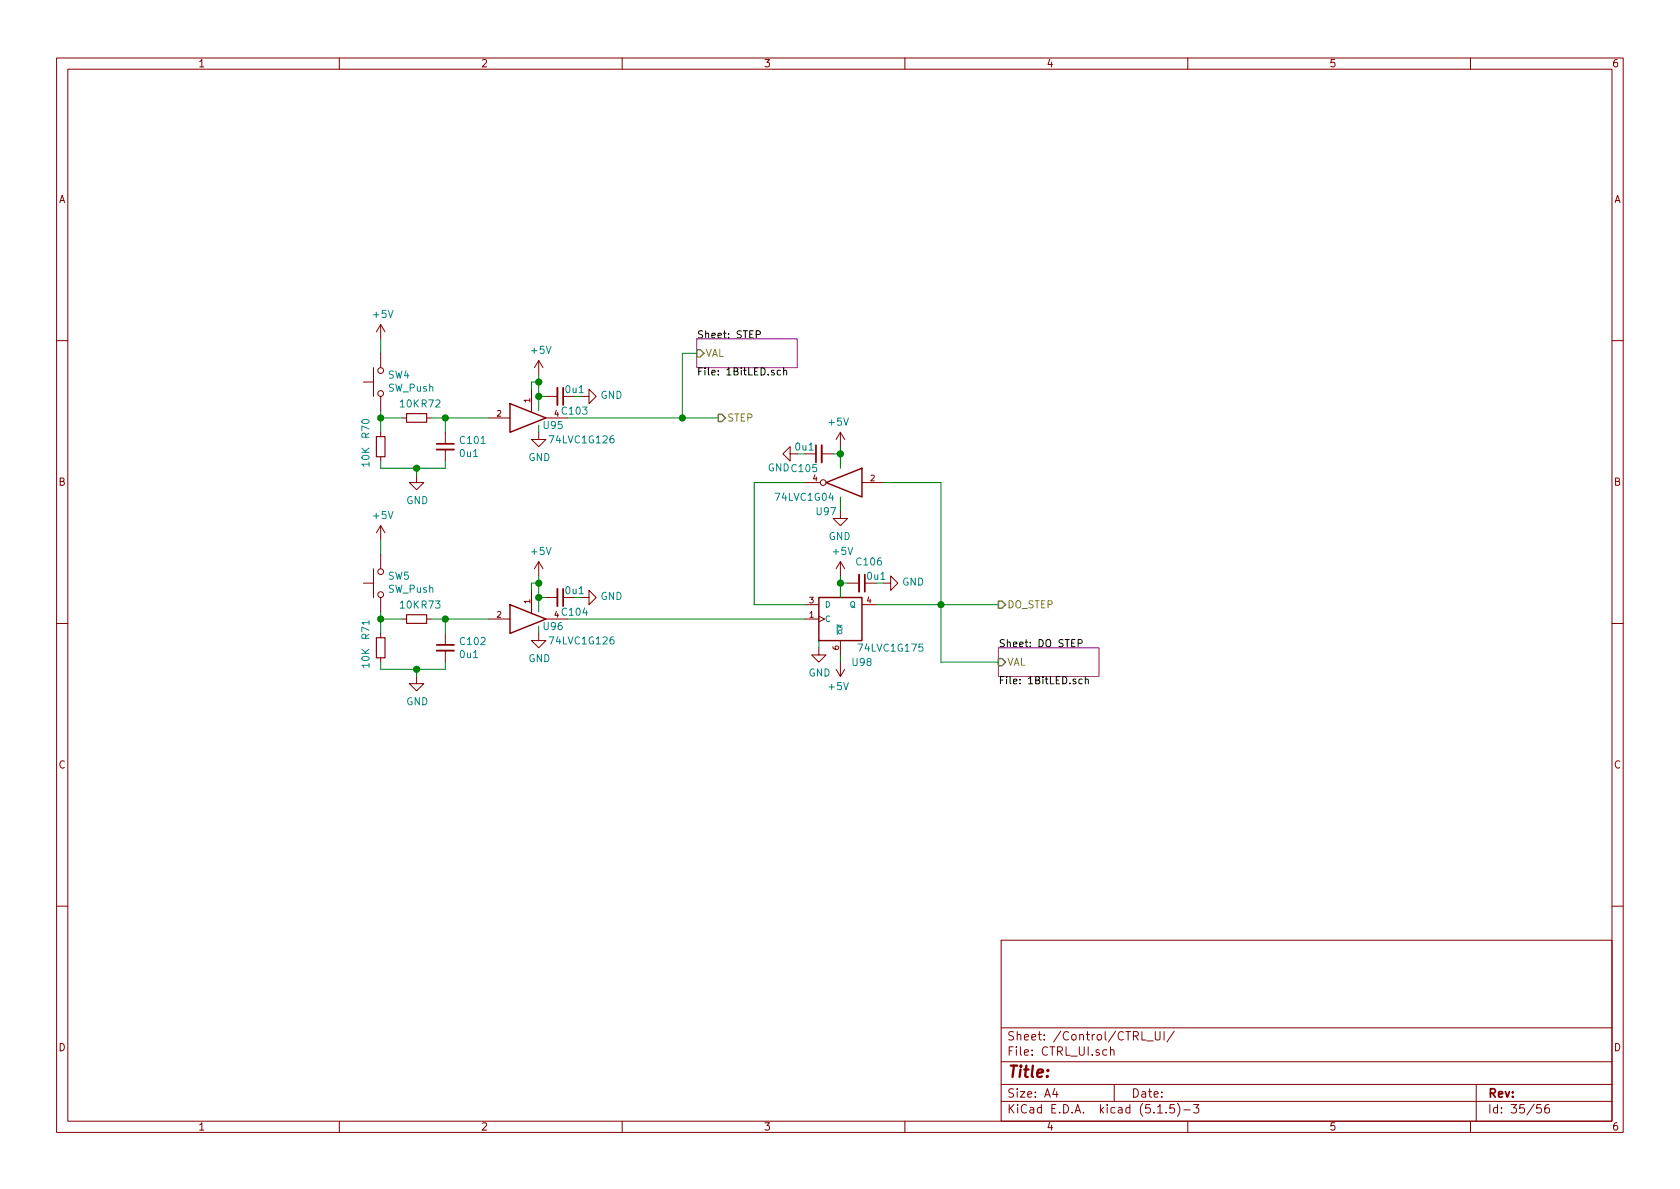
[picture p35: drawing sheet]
EESchema Schematic File Version 4
EELAYER 30 0
EELAYER END
$Descr A4 11693 8268
encoding utf-8
Sheet 35 56
Title ""
Date ""
Rev ""
Comp ""
Comment1 ""
Comment2 ""
Comment3 ""
Comment4 ""
$EndDescr
Text HLabel 6950 4200 2    50   Output ~ 0
DO_STEP
Text HLabel 5000 2900 2    50   Output ~ 0
STEP
$Comp
L 74xGxx:74LVC1G126 U?
U 1 1
P 3700 2900
AR Path="/5ED2705B/5EE17CF1" Ref="U?"  Part="1" 
AR Path="/5F1CE57C/5EE17CF1" Ref="U?"  Part="1" 
AR Path="/60E33DBC/5F3D6AE0/5EE17CF1" Ref="U95"  Part="1" 
F 0 "U95" H 3850 2850 50  0000 C CNN
F 1 "74LVC1G126" H 4050 2750 50  0000 C CNN
F 2 "Package_TO_SOT_SMD:SOT-353_SC-70-5" H 3700 2900 50  0001 C CNN
F 3 "http://www.ti.com/lit/sg/scyt129e/scyt129e.pdf" H 3700 2900 50  0001 C CNN
	1    3700 2900
	1    0    0    -1  
$EndComp
Wire Wire Line
	3750 3000 3750 2950
$Comp
L power:GND #PWR?
U 1 1
P 3750 3000
AR Path="/5ED2705B/5EE17CF8" Ref="#PWR?"  Part="1" 
AR Path="/5F1CE57C/5EE17CF8" Ref="#PWR?"  Part="1" 
AR Path="/60E33DBC/5F3D6AE0/5EE17CF8" Ref="#PWR0511"  Part="1" 
F 0 "#PWR0511" H 3750 2750 50  0001 C CNN
F 1 "GND" H 3755 2827 50  0000 C CNN
F 2 "" H 3750 3000 50  0001 C CNN
F 3 "" H 3750 3000 50  0001 C CNN
	1    3750 3000
	1    0    0    -1  
$EndComp
Wire Wire Line
	4050 2750 4000 2750
$Comp
L power:GND #PWR?
U 1 1
P 4050 2750
AR Path="/5ED2705B/5EE17CFF" Ref="#PWR?"  Part="1" 
AR Path="/5F1CE57C/5EE17CFF" Ref="#PWR?"  Part="1" 
AR Path="/60E33DBC/5F3D6AE0/5EE17CFF" Ref="#PWR0512"  Part="1" 
F 0 "#PWR0512" H 4050 2500 50  0001 C CNN
F 1 "GND" V 4055 2622 50  0000 R CNN
F 2 "" H 4050 2750 50  0001 C CNN
F 3 "" H 4050 2750 50  0001 C CNN
	1    4050 2750
	0    -1   -1   0   
$EndComp
Wire Wire Line
	3750 2750 3750 2650
Connection ~ 3750 2750
Wire Wire Line
	3800 2750 3750 2750
$Comp
L Device:C_Small C?
U 1 1
P 3900 2750
AR Path="/5ED2705B/5EE17D08" Ref="C?"  Part="1" 
AR Path="/5F1CE57C/5EE17D08" Ref="C?"  Part="1" 
AR Path="/60E33DBC/5F3D6AE0/5EE17D08" Ref="C103"  Part="1" 
F 0 "C103" V 4000 2850 50  0000 C CNN
F 1 "0u1" V 3850 2850 50  0000 C CNN
F 2 "Capacitor_SMD:C_0603_1608Metric" H 3900 2750 50  0001 C CNN
F 3 "~" H 3900 2750 50  0001 C CNN
	1    3900 2750
	0    1    1    0   
$EndComp
$Comp
L power:+5V #PWR?
U 1 1
P 3750 2600
AR Path="/5ED2705B/5EE17D0E" Ref="#PWR?"  Part="1" 
AR Path="/5F1CE57C/5EE17D0E" Ref="#PWR?"  Part="1" 
AR Path="/60E33DBC/5F3D6AE0/5EE17D0E" Ref="#PWR0513"  Part="1" 
F 0 "#PWR0513" H 3750 2450 50  0001 C CNN
F 1 "+5V" H 3765 2773 50  0000 C CNN
F 2 "" H 3750 2600 50  0001 C CNN
F 3 "" H 3750 2600 50  0001 C CNN
	1    3750 2600
	1    0    0    -1  
$EndComp
Wire Wire Line
	3750 2850 3750 2750
$Comp
L Switch:SW_Push SW4
U 1 1
P 2650 2650
F 0 "SW4" V 2696 2602 50  0000 R CNN
F 1 "SW_Push" V 2605 2602 50  0000 R CNN
F 2 "Button_Switch_THT:SW_PUSH_6mm" H 2650 2850 50  0001 C CNN
F 3 "~" H 2650 2850 50  0001 C CNN
	1    2650 2650
	0    -1   -1   0   
$EndComp
$Comp
L Device:C_Small C101
U 1 1
P 3100 3100
F 0 "C101" H 3192 3146 50  0000 L CNN
F 1 "0u1" H 3192 3055 50  0000 L CNN
F 2 "Capacitor_SMD:C_0603_1608Metric" H 3100 3100 50  0001 C CNN
F 3 "~" H 3100 3100 50  0001 C CNN
	1    3100 3100
	1    0    0    -1  
$EndComp
$Comp
L Device:R_Small R72
U 1 1
P 2900 2900
F 0 "R72" V 2800 3000 50  0000 C CNN
F 1 "10K" V 2800 2850 50  0000 C CNN
F 2 "Resistor_SMD:R_0603_1608Metric" H 2900 2900 50  0001 C CNN
F 3 "~" H 2900 2900 50  0001 C CNN
	1    2900 2900
	0    1    1    0   
$EndComp
$Comp
L Device:R_Small R70
U 1 1
P 2650 3100
F 0 "R70" V 2750 3050 50  0000 R CNN
F 1 "10K" V 2750 3250 50  0000 R CNN
F 2 "Resistor_SMD:R_0603_1608Metric" H 2650 3100 50  0001 C CNN
F 3 "~" H 2650 3100 50  0001 C CNN
	1    2650 3100
	-1   0    0    1   
$EndComp
Wire Wire Line
	3100 3200 3100 3250
Wire Wire Line
	3100 3250 2900 3250
Wire Wire Line
	2650 3250 2650 3200
Wire Wire Line
	2800 2900 2650 2900
Wire Wire Line
	2650 2850 2650 2900
Connection ~ 2650 2900
Wire Wire Line
	3000 2900 3100 2900
Wire Wire Line
	3100 2900 3100 3000
Wire Wire Line
	2650 2450 2650 2350
$Comp
L power:+5V #PWR0514
U 1 1
P 2650 2350
F 0 "#PWR0514" H 2650 2200 50  0001 C CNN
F 1 "+5V" H 2665 2523 50  0000 C CNN
F 2 "" H 2650 2350 50  0001 C CNN
F 3 "" H 2650 2350 50  0001 C CNN
	1    2650 2350
	1    0    0    -1  
$EndComp
$Comp
L power:GND #PWR0515
U 1 1
P 2900 3300
F 0 "#PWR0515" H 2900 3050 50  0001 C CNN
F 1 "GND" H 2905 3127 50  0000 C CNN
F 2 "" H 2900 3300 50  0001 C CNN
F 3 "" H 2900 3300 50  0001 C CNN
	1    2900 3300
	1    0    0    -1  
$EndComp
Wire Wire Line
	2900 3300 2900 3250
Connection ~ 2900 3250
Wire Wire Line
	2900 3250 2650 3250
Wire Wire Line
	3400 2900 3100 2900
Connection ~ 3100 2900
Wire Wire Line
	2650 2900 2650 3000
Wire Wire Line
	3700 2700 3700 2650
Wire Wire Line
	3700 2650 3750 2650
Connection ~ 3750 2650
Wire Wire Line
	3750 2650 3750 2600
Wire Wire Line
	5000 2900 4750 2900
$Comp
L Switch:SW_Push SW5
U 1 1
P 2650 4050
F 0 "SW5" V 2696 4002 50  0000 R CNN
F 1 "SW_Push" V 2605 4002 50  0000 R CNN
F 2 "Button_Switch_THT:SW_PUSH_6mm" H 2650 4250 50  0001 C CNN
F 3 "~" H 2650 4250 50  0001 C CNN
	1    2650 4050
	0    -1   -1   0   
$EndComp
$Comp
L Device:C_Small C102
U 1 1
P 3100 4500
F 0 "C102" H 3192 4546 50  0000 L CNN
F 1 "0u1" H 3192 4455 50  0000 L CNN
F 2 "Capacitor_SMD:C_0603_1608Metric" H 3100 4500 50  0001 C CNN
F 3 "~" H 3100 4500 50  0001 C CNN
	1    3100 4500
	1    0    0    -1  
$EndComp
$Comp
L Device:R_Small R73
U 1 1
P 2900 4300
F 0 "R73" V 2800 4400 50  0000 C CNN
F 1 "10K" V 2800 4250 50  0000 C CNN
F 2 "Resistor_SMD:R_0603_1608Metric" H 2900 4300 50  0001 C CNN
F 3 "~" H 2900 4300 50  0001 C CNN
	1    2900 4300
	0    1    1    0   
$EndComp
$Comp
L Device:R_Small R71
U 1 1
P 2650 4500
F 0 "R71" V 2750 4450 50  0000 R CNN
F 1 "10K" V 2750 4650 50  0000 R CNN
F 2 "Resistor_SMD:R_0603_1608Metric" H 2650 4500 50  0001 C CNN
F 3 "~" H 2650 4500 50  0001 C CNN
	1    2650 4500
	-1   0    0    1   
$EndComp
Wire Wire Line
	3100 4600 3100 4650
Wire Wire Line
	3100 4650 2900 4650
Wire Wire Line
	2650 4650 2650 4600
Wire Wire Line
	2800 4300 2650 4300
Wire Wire Line
	2650 4250 2650 4300
Connection ~ 2650 4300
Wire Wire Line
	3000 4300 3100 4300
Wire Wire Line
	3100 4300 3100 4400
Wire Wire Line
	2650 3850 2650 3750
$Comp
L power:+5V #PWR0516
U 1 1
P 2650 3750
F 0 "#PWR0516" H 2650 3600 50  0001 C CNN
F 1 "+5V" H 2665 3923 50  0000 C CNN
F 2 "" H 2650 3750 50  0001 C CNN
F 3 "" H 2650 3750 50  0001 C CNN
	1    2650 3750
	1    0    0    -1  
$EndComp
$Comp
L power:GND #PWR0517
U 1 1
P 2900 4700
F 0 "#PWR0517" H 2900 4450 50  0001 C CNN
F 1 "GND" H 2905 4527 50  0000 C CNN
F 2 "" H 2900 4700 50  0001 C CNN
F 3 "" H 2900 4700 50  0001 C CNN
	1    2900 4700
	1    0    0    -1  
$EndComp
Wire Wire Line
	2900 4700 2900 4650
Connection ~ 2900 4650
Wire Wire Line
	2900 4650 2650 4650
Wire Wire Line
	3400 4300 3100 4300
Connection ~ 3100 4300
Wire Wire Line
	2650 4300 2650 4400
$Comp
L 74xGxx:74LVC1G126 U?
U 1 1
P 3700 4300
AR Path="/5ED2705B/5EE41DAA" Ref="U?"  Part="1" 
AR Path="/5F1CE57C/5EE41DAA" Ref="U?"  Part="1" 
AR Path="/60E33DBC/5F3D6AE0/5EE41DAA" Ref="U96"  Part="1" 
F 0 "U96" H 3850 4250 50  0000 C CNN
F 1 "74LVC1G126" H 4050 4150 50  0000 C CNN
F 2 "Package_TO_SOT_SMD:SOT-353_SC-70-5" H 3700 4300 50  0001 C CNN
F 3 "http://www.ti.com/lit/sg/scyt129e/scyt129e.pdf" H 3700 4300 50  0001 C CNN
	1    3700 4300
	1    0    0    -1  
$EndComp
Wire Wire Line
	3750 4400 3750 4350
$Comp
L power:GND #PWR?
U 1 1
P 3750 4400
AR Path="/5ED2705B/5EE41DB1" Ref="#PWR?"  Part="1" 
AR Path="/5F1CE57C/5EE41DB1" Ref="#PWR?"  Part="1" 
AR Path="/60E33DBC/5F3D6AE0/5EE41DB1" Ref="#PWR0518"  Part="1" 
F 0 "#PWR0518" H 3750 4150 50  0001 C CNN
F 1 "GND" H 3755 4227 50  0000 C CNN
F 2 "" H 3750 4400 50  0001 C CNN
F 3 "" H 3750 4400 50  0001 C CNN
	1    3750 4400
	1    0    0    -1  
$EndComp
Wire Wire Line
	4050 4150 4000 4150
$Comp
L power:GND #PWR?
U 1 1
P 4050 4150
AR Path="/5ED2705B/5EE41DB8" Ref="#PWR?"  Part="1" 
AR Path="/5F1CE57C/5EE41DB8" Ref="#PWR?"  Part="1" 
AR Path="/60E33DBC/5F3D6AE0/5EE41DB8" Ref="#PWR0519"  Part="1" 
F 0 "#PWR0519" H 4050 3900 50  0001 C CNN
F 1 "GND" V 4055 4022 50  0000 R CNN
F 2 "" H 4050 4150 50  0001 C CNN
F 3 "" H 4050 4150 50  0001 C CNN
	1    4050 4150
	0    -1   -1   0   
$EndComp
Wire Wire Line
	3750 4150 3750 4050
Connection ~ 3750 4150
Wire Wire Line
	3800 4150 3750 4150
$Comp
L Device:C_Small C?
U 1 1
P 3900 4150
AR Path="/5ED2705B/5EE41DC1" Ref="C?"  Part="1" 
AR Path="/5F1CE57C/5EE41DC1" Ref="C?"  Part="1" 
AR Path="/60E33DBC/5F3D6AE0/5EE41DC1" Ref="C104"  Part="1" 
F 0 "C104" V 4000 4250 50  0000 C CNN
F 1 "0u1" V 3850 4250 50  0000 C CNN
F 2 "Capacitor_SMD:C_0603_1608Metric" H 3900 4150 50  0001 C CNN
F 3 "~" H 3900 4150 50  0001 C CNN
	1    3900 4150
	0    1    1    0   
$EndComp
$Comp
L power:+5V #PWR?
U 1 1
P 3750 4000
AR Path="/5ED2705B/5EE41DC7" Ref="#PWR?"  Part="1" 
AR Path="/5F1CE57C/5EE41DC7" Ref="#PWR?"  Part="1" 
AR Path="/60E33DBC/5F3D6AE0/5EE41DC7" Ref="#PWR0520"  Part="1" 
F 0 "#PWR0520" H 3750 3850 50  0001 C CNN
F 1 "+5V" H 3765 4173 50  0000 C CNN
F 2 "" H 3750 4000 50  0001 C CNN
F 3 "" H 3750 4000 50  0001 C CNN
	1    3750 4000
	1    0    0    -1  
$EndComp
Wire Wire Line
	3750 4250 3750 4150
Wire Wire Line
	3700 4100 3700 4050
Wire Wire Line
	3700 4050 3750 4050
Connection ~ 3750 4050
Wire Wire Line
	3750 4050 3750 4000
$Comp
L 74xGxx:74LVC1G175 U?
U 1 1
P 5850 4300
AR Path="/5F1CE57C/5EE4BA3F" Ref="U?"  Part="1" 
AR Path="/60E33DBC/5F3D6AE0/5EE4BA3F" Ref="U98"  Part="1" 
F 0 "U98" H 6000 4000 50  0000 C CNN
F 1 "74LVC1G175" H 6200 4100 50  0000 C CNN
F 2 "Package_TO_SOT_SMD:SOT-363_SC-70-6" H 5850 4300 50  0001 C CNN
F 3 "http://www.ti.com/lit/sg/scyt129e/scyt129e.pdf" H 5850 4300 50  0001 C CNN
	1    5850 4300
	1    0    0    -1  
$EndComp
Wire Wire Line
	5700 4450 5700 4500
$Comp
L power:GND #PWR?
U 1 1
P 5700 4500
AR Path="/5F1CE57C/5EE4BA46" Ref="#PWR?"  Part="1" 
AR Path="/60E33DBC/5F3D6AE0/5EE4BA46" Ref="#PWR0521"  Part="1" 
F 0 "#PWR0521" H 5700 4250 50  0001 C CNN
F 1 "GND" H 5705 4327 50  0000 C CNN
F 2 "" H 5700 4500 50  0001 C CNN
F 3 "" H 5700 4500 50  0001 C CNN
	1    5700 4500
	1    0    0    -1  
$EndComp
$Comp
L power:GND #PWR?
U 1 1
P 6150 4050
AR Path="/5ED2705B/5EE4BA4C" Ref="#PWR?"  Part="1" 
AR Path="/5F1CE57C/5EE4BA4C" Ref="#PWR?"  Part="1" 
AR Path="/60E33DBC/5F3D6AE0/5EE4BA4C" Ref="#PWR0522"  Part="1" 
F 0 "#PWR0522" H 6150 3800 50  0001 C CNN
F 1 "GND" V 6155 3922 50  0000 R CNN
F 2 "" H 6150 4050 50  0001 C CNN
F 3 "" H 6150 4050 50  0001 C CNN
	1    6150 4050
	0    -1   -1   0   
$EndComp
Wire Wire Line
	5850 4050 5850 4000
$Comp
L Device:C_Small C?
U 1 1
P 6000 4050
AR Path="/5ED2705B/5EE4BA53" Ref="C?"  Part="1" 
AR Path="/5F1CE57C/5EE4BA53" Ref="C?"  Part="1" 
AR Path="/60E33DBC/5F3D6AE0/5EE4BA53" Ref="C106"  Part="1" 
F 0 "C106" V 5850 4100 50  0000 C CNN
F 1 "0u1" V 5950 4150 50  0000 C CNN
F 2 "Capacitor_SMD:C_0603_1608Metric" H 6000 4050 50  0001 C CNN
F 3 "~" H 6000 4050 50  0001 C CNN
	1    6000 4050
	0    1    1    0   
$EndComp
$Comp
L power:+5V #PWR?
U 1 1
P 5850 4000
AR Path="/5ED2705B/5EE4BA59" Ref="#PWR?"  Part="1" 
AR Path="/5F1CE57C/5EE4BA59" Ref="#PWR?"  Part="1" 
AR Path="/60E33DBC/5F3D6AE0/5EE4BA59" Ref="#PWR0523"  Part="1" 
F 0 "#PWR0523" H 5850 3850 50  0001 C CNN
F 1 "+5V" H 5865 4173 50  0000 C CNN
F 2 "" H 5850 4000 50  0001 C CNN
F 3 "" H 5850 4000 50  0001 C CNN
	1    5850 4000
	1    0    0    -1  
$EndComp
Wire Wire Line
	5900 4050 5850 4050
Wire Wire Line
	5850 4050 5850 4150
Connection ~ 5850 4050
Wire Wire Line
	6150 4050 6100 4050
$Comp
L 74xGxx:74LVC1G04 U?
U 1 1
P 5850 3350
AR Path="/5ED2705B/5EE53A00" Ref="U?"  Part="1" 
AR Path="/5F1CE57C/5EE53A00" Ref="U?"  Part="1" 
AR Path="/608BF85D/5EE53A00" Ref="U?"  Part="1" 
AR Path="/60E33DBC/5F3D6AF9/5EE53A00" Ref="U?"  Part="1" 
AR Path="/60E33DBC/5EE53A00" Ref="U?"  Part="1" 
AR Path="/60E33DBC/5F3D6AE0/5EE53A00" Ref="U97"  Part="1" 
F 0 "U97" H 5950 3150 50  0000 C CNN
F 1 "74LVC1G04" H 6100 3250 50  0000 C CNN
F 2 "Package_TO_SOT_SMD:SOT-353_SC-70-5" H 5850 3350 50  0001 C CNN
F 3 "http://www.ti.com/lit/sg/scyt129e/scyt129e.pdf" H 5850 3350 50  0001 C CNN
	1    5850 3350
	-1   0    0    -1  
$EndComp
Wire Wire Line
	5850 3250 5850 3150
Connection ~ 5850 3150
$Comp
L power:+5V #PWR?
U 1 1
P 5850 3100
AR Path="/5ED2705B/5EE53A08" Ref="#PWR?"  Part="1" 
AR Path="/5F1CE57C/5EE53A08" Ref="#PWR?"  Part="1" 
AR Path="/608BF85D/5EE53A08" Ref="#PWR?"  Part="1" 
AR Path="/60E33DBC/5F3D6AF9/5EE53A08" Ref="#PWR?"  Part="1" 
AR Path="/60E33DBC/5EE53A08" Ref="#PWR?"  Part="1" 
AR Path="/60E33DBC/5F3D6AE0/5EE53A08" Ref="#PWR0524"  Part="1" 
F 0 "#PWR0524" H 5850 2950 50  0001 C CNN
F 1 "+5V" H 5865 3273 50  0000 C CNN
F 2 "" H 5850 3100 50  0001 C CNN
F 3 "" H 5850 3100 50  0001 C CNN
	1    5850 3100
	-1   0    0    -1  
$EndComp
$Comp
L Device:C_Small C?
U 1 1
P 5700 3150
AR Path="/5ED2705B/5EE53A0E" Ref="C?"  Part="1" 
AR Path="/5F1CE57C/5EE53A0E" Ref="C?"  Part="1" 
AR Path="/608BF85D/5EE53A0E" Ref="C?"  Part="1" 
AR Path="/60E33DBC/5F3D6AF9/5EE53A0E" Ref="C?"  Part="1" 
AR Path="/60E33DBC/5EE53A0E" Ref="C?"  Part="1" 
AR Path="/60E33DBC/5F3D6AE0/5EE53A0E" Ref="C105"  Part="1" 
F 0 "C105" V 5800 3250 50  0000 C CNN
F 1 "0u1" V 5650 3250 50  0000 C CNN
F 2 "Capacitor_SMD:C_0603_1608Metric" H 5700 3150 50  0001 C CNN
F 3 "~" H 5700 3150 50  0001 C CNN
	1    5700 3150
	0    -1   1    0   
$EndComp
Wire Wire Line
	5800 3150 5850 3150
Wire Wire Line
	5850 3150 5850 3100
$Comp
L power:GND #PWR?
U 1 1
P 5850 3550
AR Path="/5ED2705B/5EE53A16" Ref="#PWR?"  Part="1" 
AR Path="/5F1CE57C/5EE53A16" Ref="#PWR?"  Part="1" 
AR Path="/608BF85D/5EE53A16" Ref="#PWR?"  Part="1" 
AR Path="/60E33DBC/5F3D6AF9/5EE53A16" Ref="#PWR?"  Part="1" 
AR Path="/60E33DBC/5EE53A16" Ref="#PWR?"  Part="1" 
AR Path="/60E33DBC/5F3D6AE0/5EE53A16" Ref="#PWR0525"  Part="1" 
F 0 "#PWR0525" H 5850 3300 50  0001 C CNN
F 1 "GND" H 5855 3377 50  0000 C CNN
F 2 "" H 5850 3550 50  0001 C CNN
F 3 "" H 5850 3550 50  0001 C CNN
	1    5850 3550
	-1   0    0    -1  
$EndComp
Wire Wire Line
	5850 3550 5850 3450
Wire Wire Line
	5550 3150 5600 3150
$Comp
L power:GND #PWR?
U 1 1
P 5550 3150
AR Path="/5ED2705B/5EE53A1E" Ref="#PWR?"  Part="1" 
AR Path="/5F1CE57C/5EE53A1E" Ref="#PWR?"  Part="1" 
AR Path="/608BF85D/5EE53A1E" Ref="#PWR?"  Part="1" 
AR Path="/60E33DBC/5F3D6AF9/5EE53A1E" Ref="#PWR?"  Part="1" 
AR Path="/60E33DBC/5EE53A1E" Ref="#PWR?"  Part="1" 
AR Path="/60E33DBC/5F3D6AE0/5EE53A1E" Ref="#PWR0526"  Part="1" 
F 0 "#PWR0526" H 5550 2900 50  0001 C CNN
F 1 "GND" V 5450 3100 50  0000 R CNN
F 2 "" H 5550 3150 50  0001 C CNN
F 3 "" H 5550 3150 50  0001 C CNN
	1    5550 3150
	0    1    -1   0   
$EndComp
Wire Wire Line
	5250 3350 5600 3350
Wire Wire Line
	6100 4200 6550 4200
Wire Wire Line
	6550 4200 6550 3350
Wire Wire Line
	6550 3350 6150 3350
Wire Wire Line
	6950 4200 6550 4200
Connection ~ 6550 4200
Wire Wire Line
	5250 3350 5250 4200
Wire Wire Line
	5250 4200 5600 4200
Wire Wire Line
	3950 4300 5600 4300
$Sheet
S 6950 4500 700  200 
U 5EE697A1
F0 "DO STEP" 50
F1 "1BitLED.sch" 50
F2 "VAL" I L 6950 4600 50 
$EndSheet
$Sheet
S 4850 2350 700  200 
U 5EE697A4
F0 "STEP" 50
F1 "1BitLED.sch" 50
F2 "VAL" I L 4850 2450 50 
$EndSheet
Wire Wire Line
	4850 2450 4750 2450
Wire Wire Line
	4750 2450 4750 2900
Connection ~ 4750 2900
Wire Wire Line
	4750 2900 3950 2900
Wire Wire Line
	6950 4600 6550 4600
Wire Wire Line
	6550 4600 6550 4200
$Comp
L power:+5V #PWR?
U 1 1
P 5850 4600
AR Path="/5ED2705B/5F5CEFCC" Ref="#PWR?"  Part="1" 
AR Path="/5F1CE57C/5F5CEFCC" Ref="#PWR?"  Part="1" 
AR Path="/60E33DBC/5F3D6AE0/5F5CEFCC" Ref="#PWR0167"  Part="1" 
F 0 "#PWR0167" H 5850 4450 50  0001 C CNN
F 1 "+5V" H 5865 4773 50  0000 C CNN
F 2 "" H 5850 4600 50  0001 C CNN
F 3 "" H 5850 4600 50  0001 C CNN
	1    5850 4600
	-1   0    0    1   
$EndComp
Wire Wire Line
	5850 4600 5850 4550
$EndSCHEMATC
